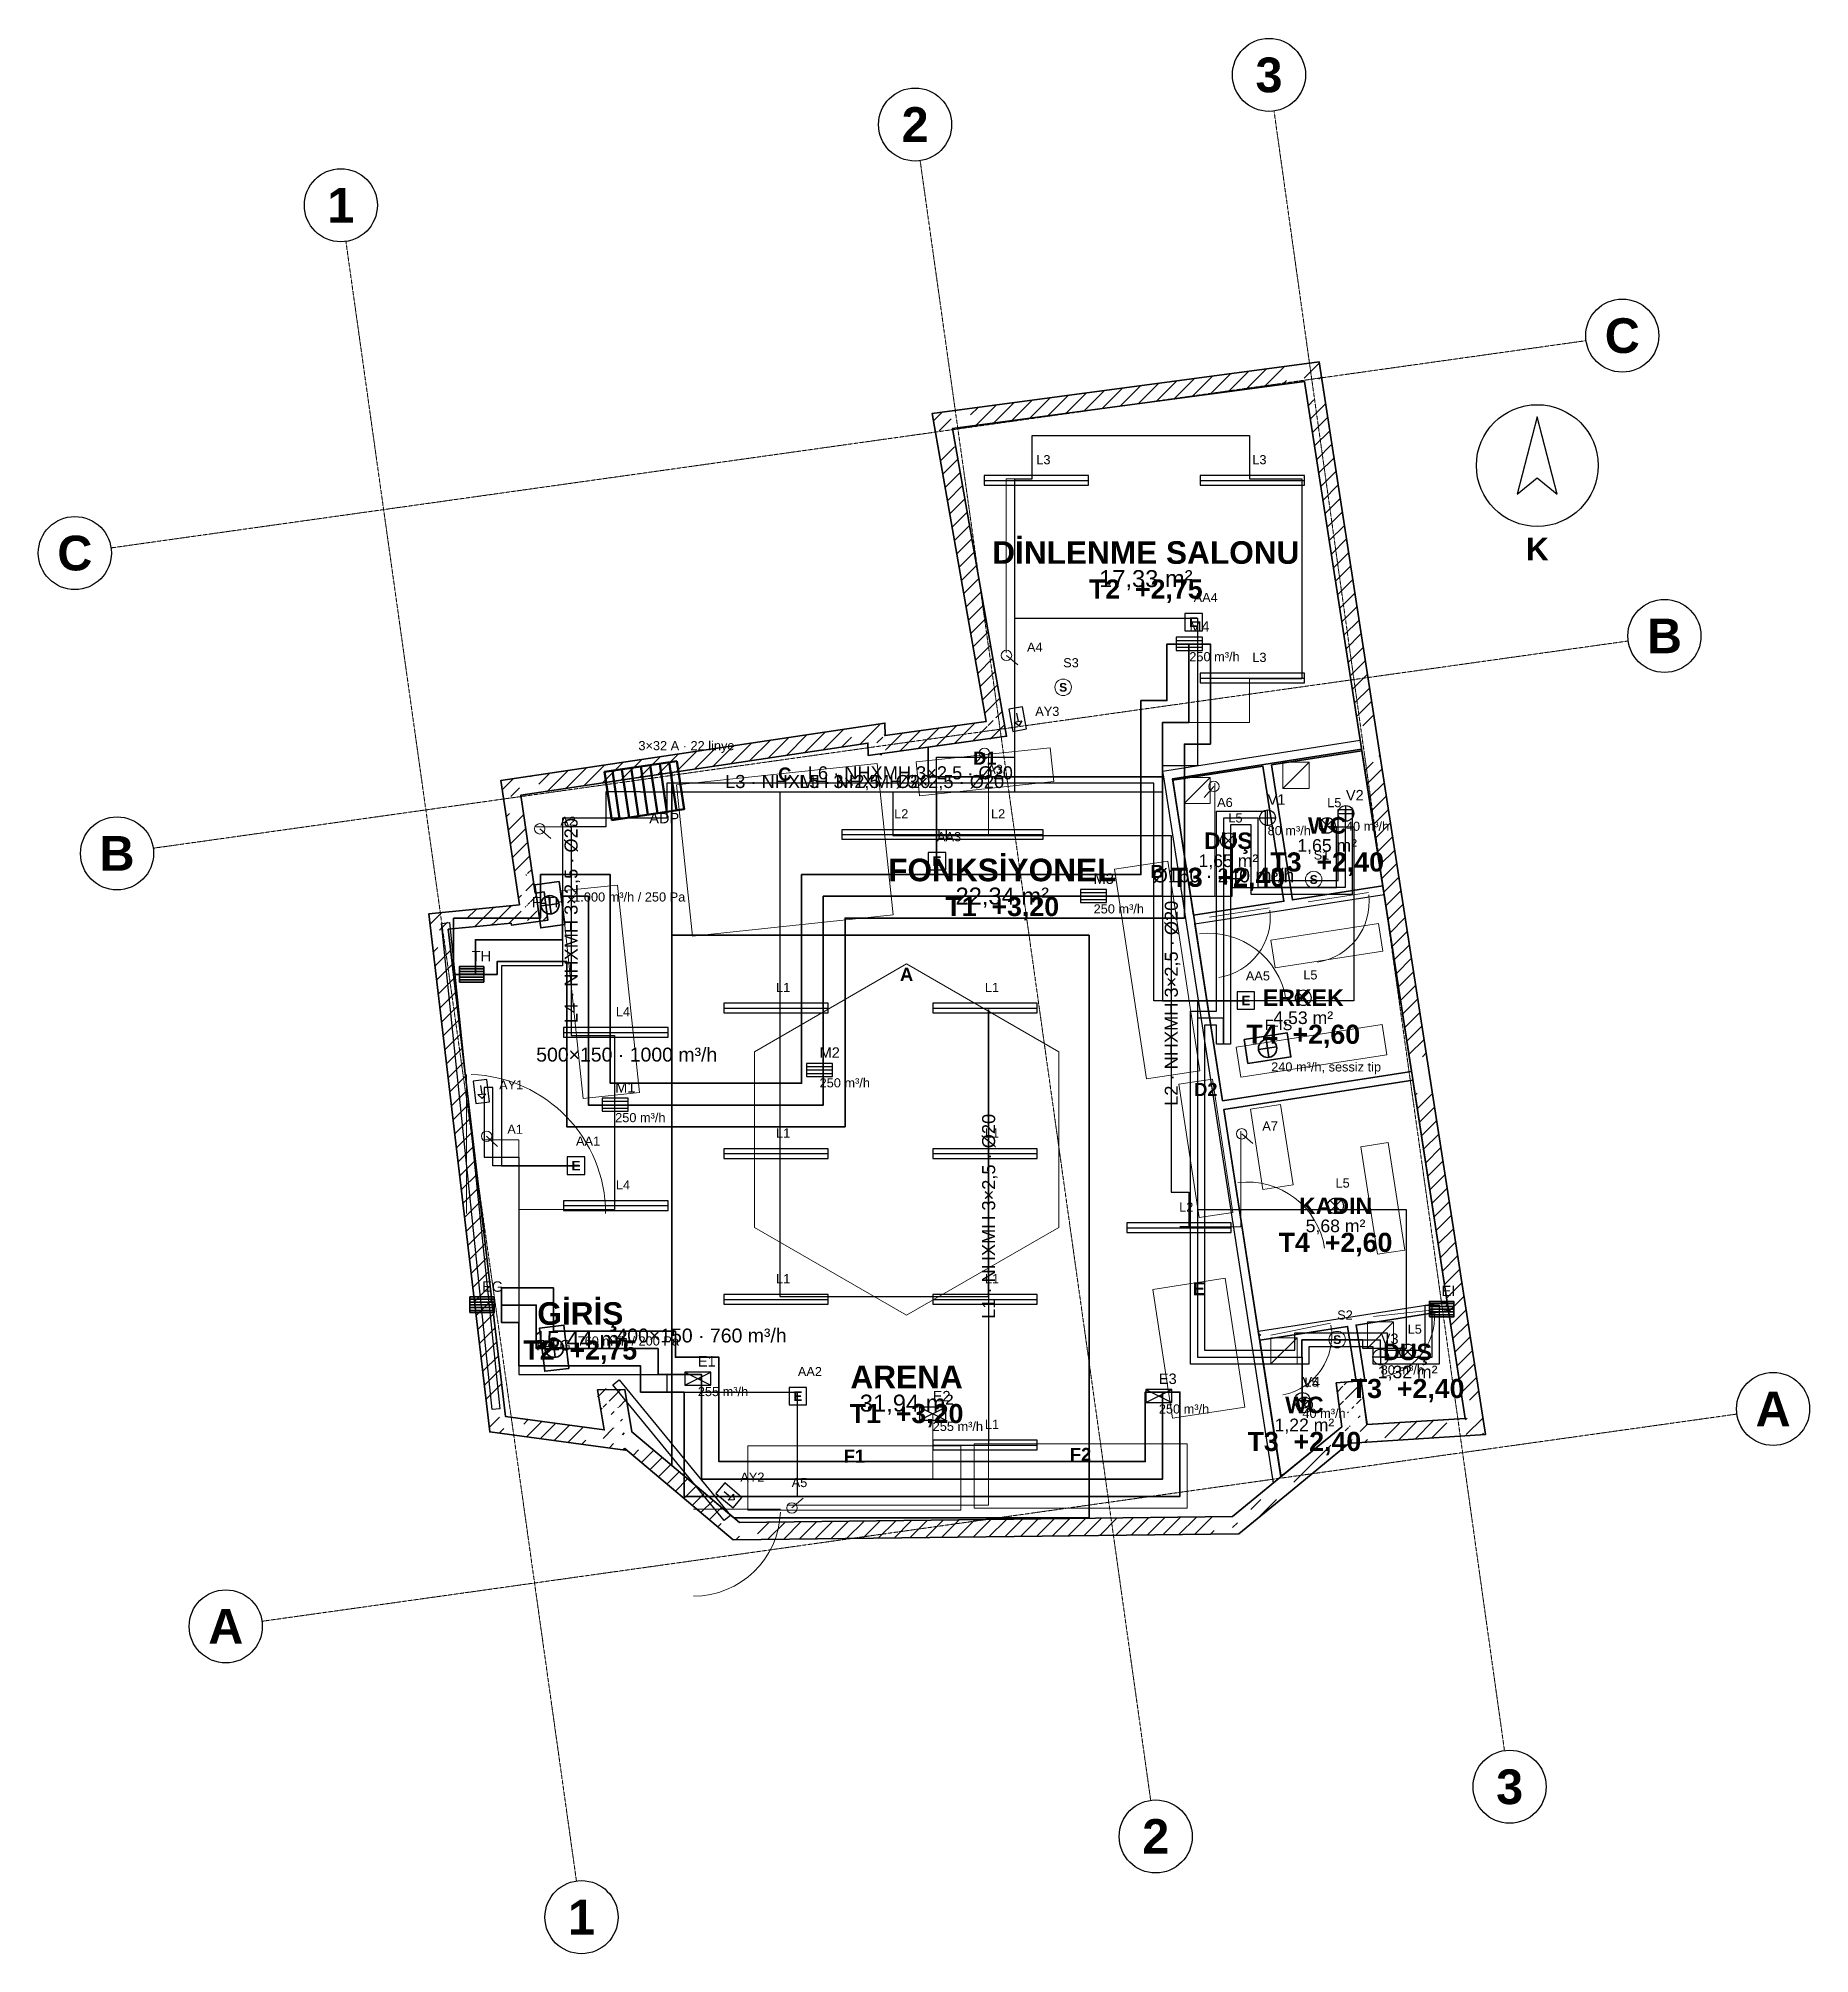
# Model space of a CAD drawing. Header units: millimetres. Extents: x -4681 to 15681, y -5011 to 17012.
import ezdxf
from ezdxf.enums import TextEntityAlignment as Align

# ---------------------------------------------------------------- set-up
doc = ezdxf.new("R2010")
doc.units = ezdxf.units.MM
doc.linetypes.add('DASHDOT', pattern=[3.556, 2.54, -0.508, 0, -0.508])
doc.linetypes.add('DASHED', pattern=[1.524, 1.27, -0.254])
for name, color, linetype, lineweight in [('A-CEPHE', 5, 'Continuous', 25), ('A-DUVAR-MEVCUT', 8, 'Continuous', 35), ('A-DUVAR-YENI', 1, 'Continuous', 35), ('A-EKIPMAN', 9, 'Continuous', 18), ('A-KAPI', 8, 'Continuous', 18), ('A-MOBILYA', 9, 'Continuous', 18), ('A-TAVAN-KAPAK', 150, 'Continuous', 18), ('A-TAVAN-SINIR', 150, 'Continuous', 25), ('A-TAVAN-YAZI', 150, 'Continuous', 13), ('A-YAZI', 7, 'Continuous', 13), ('E-AYD-ACIL', 3, 'Continuous', 25), ('E-AYD-ANAHTAR', 2, 'Continuous', 18), ('E-AYD-ARMATUR', 2, 'Continuous', 25), ('E-AYD-DOWNLIGHT', 2, 'Continuous', 25), ('E-AYD-LINYE', 2, 'Continuous', 25), ('E-AYD-SORTI', 2, 'DASHED', 18), ('E-PANO', 7, 'Continuous', 50), ('E-YAZI', 7, 'Continuous', 13), ('G-AKS-BALON', 8, 'Continuous', 25), ('G-AKS-HAT', 8, 'DASHDOT', 18), ('G-KUZEY', 7, 'Continuous', 25), ('M-HAVA-BESLEME', 3, 'Continuous', 35), ('M-HAVA-BRANSMAN', 3, 'DASHED', 18), ('M-HAVA-CIHAZ', 2, 'Continuous', 35), ('M-HAVA-EGZOZ', 1, 'Continuous', 35), ('M-HAVA-ISLAK', 6, 'Continuous', 25), ('M-HAVA-MENFEZ', 3, 'Continuous', 25), ('M-YAZI', 7, 'Continuous', 13)]:
    doc.layers.add(name, color=color, linetype=linetype, lineweight=lineweight)
doc.styles.add('GYM', font='arial.ttf')
doc.styles.add('GYM-B', font='arialbd.ttf')

msp = doc.modelspace()

# ---------------------------------------------------------------- texts
at = {"layer": 'A-EKIPMAN', "style": 'GYM-B'}
for s, p in [('D1', (6200, 8736)), ('C', (3900, 8553)), ('B', (8180, 7433)), ('A', (5300, 6250)), ('D2', (8740, 4926)), ('E', (8660, 2635)), ('F1', (4700, 710)), ('F2', (7300, 730))]:
    msp.add_text(s, height=150, dxfattribs=at).set_placement(p, align=Align.MIDDLE_CENTER)
at = {"layer": 'A-TAVAN-YAZI', "style": 'GYM-B'}
for s, p in [('T2  +2,75', (8050, 10680)), ('T3  +2,40', (10135, 7542)), ('T3  +2,40', (8999, 7366)), ('T1  +3,20', (6400, 7030)), ('T4  +2,60', (9860, 5561)), ('T4  +2,60', (10231, 3168)), ('T2  +2,75', (1550, 1930)), ('T3  +2,40', (11060, 1488)), ('T1  +3,20', (5300, 1200)), ('T3  +2,40', (9873, 879))]:
    msp.add_text(s, height=220, dxfattribs=at).set_placement(p, align=Align.MIDDLE_CENTER)
at = {"layer": 'A-YAZI'}
for s, height, style, p in [('DİNLENME SALONU', 260, 'GYM-B', (8050, 11100)), ('17,33 m²', 195, 'GYM', (8050, 10800)), ('WC', 190, 'GYM-B', (10135, 7962)), ('DUŞ', 190, 'GYM-B', (8999, 7786)), ('1,65 m²', 145, 'GYM', (10135, 7732)), ('FONKSİYONEL', 260, 'GYM-B', (6400, 7450)), ('1,65 m²', 145, 'GYM', (8999, 7556)), ('22,34 m²', 195, 'GYM', (6400, 7150)), ('ERKEK', 190, 'GYM-B', (9860, 5981)), ('4,53 m²', 145, 'GYM', (9860, 5751)), ('KADIN', 190, 'GYM-B', (10231, 3588)), ('5,68 m²', 145, 'GYM', (10231, 3358)), ('GİRİŞ', 260, 'GYM-B', (1550, 2350)), ('15,44 m²', 195, 'GYM', (1550, 2050)), ('DUŞ', 190, 'GYM-B', (11060, 1908)), ('ARENA', 260, 'GYM-B', (5300, 1620)), ('1,32 m²', 145, 'GYM', (11060, 1678)), ('31,94 m²', 195, 'GYM', (5300, 1320)), ('WC', 190, 'GYM-B', (9873, 1299)), ('1,22 m²', 145, 'GYM', (9873, 1069))]:
    msp.add_text(s, height=height, dxfattribs=dict(at, style=style)).set_placement(p, align=Align.MIDDLE_CENTER)
at = {"layer": 'E-YAZI', "style": 'GYM'}
for s, p in [('L6 · NHXMH 3×2,5 · Ø20', (5343, 8567)), ('L3 · NHXMH 3×2,5 · Ø20', (4393, 8467)), ('L5 · NHXMH 3×2,5 · Ø20', (5243, 8467))]:
    msp.add_text(s, height=150, dxfattribs=at).set_placement(p, align=Align.MIDDLE_CENTER)
for s, p in [('L4 · NHXMH 3×2,5 · Ø20', (1443, 6867)), ('L2 · NHXMH 3×2,5 · Ø20', (8343, 5917)), ('L1 · NHXMH 3×2,5 · Ø20', (6243, 3467))]:
    msp.add_text(s, height=150, rotation=90, dxfattribs=at).set_placement(p, align=Align.MIDDLE_CENTER)
at = {"layer": 'G-AKS-BALON', "style": 'GYM-B'}
for s, p in [('3', (9466, 16592)), ('2', (5398, 16021)), ('1', (-1203, 15093)), ('C', (13527, 13594)), ('C', (-4261, 11094)), ('B', (14012, 10141)), ('B', (-3776, 7641)), ('A', (15261, 1253)), ('A', (-2526, -1247)), ('3', (12232, -3091)), ('2', (8164, -3663)), ('1', (1563, -4591))]:
    msp.add_text(s, height=399, dxfattribs=at).set_placement(p, align=Align.MIDDLE_CENTER)
at = {"layer": 'M-YAZI', "style": 'GYM'}
for s, p in [('Ø160 · 240 m³/h', (8943, 7387)), ('500×150 · 1000 m³/h', (2083, 5327)), ('400×150 · 760 m³/h', (2943, 2097))]:
    msp.add_text(s, height=160, dxfattribs=at).set_placement(p, align=Align.MIDDLE_CENTER)

# ---------------------------------------------------------------- blocks, each defined once
blk = doc.blocks.new('G_KUZEY')
blk.add_lwpolyline([(0, 560), (-230, -330), (0, -140), (230, -330)], close=True)
blk.add_circle((0, 0), 700)
at = {"style": 'GYM-B'}
blk.add_text('K', height=260, dxfattribs=at).set_placement((0, -960), align=Align.MIDDLE_CENTER)
blk = doc.blocks.new('M_MENFEZ_BESLEME')
for p, q in [((-150, 40), (150, 40)), ((-150, 0), (150, 0)), ((-150, -40), (150, -40))]:
    blk.add_line(p, q)
blk.add_lwpolyline([(-150, -75), (150, -75), (150, 75), (-150, 75)], close=True)
at = {"style": 'GYM'}
for tag, p, height in [('KOD', (0, 140), 120), ('DEBI', (0, -200), 105)]:
    blk.add_attdef(tag, p, '', height=height, dxfattribs=at)
blk = doc.blocks.new('M_MENFEZ_EGZOZ')
for p, q in [((-150, -75), (150, 75)), ((-150, 75), (150, -75))]:
    blk.add_line(p, q)
blk.add_lwpolyline([(-150, -75), (150, -75), (150, 75), (-150, 75)], close=True)
at = {"style": 'GYM'}
for tag, p, height in [('KOD', (0, 140), 120), ('DEBI', (0, -200), 105)]:
    blk.add_attdef(tag, p, '', height=height, dxfattribs=at)
blk = doc.blocks.new('M_VALF')
for p, q in [((-90, 0), (90, 0)), ((0, -90), (0, 90))]:
    blk.add_line(p, q)
blk.add_circle((0, 0), 90)
at = {"style": 'GYM'}
for tag, p, height in [('KOD', (0, 150), 120), ('DEBI', (0, -200), 105)]:
    blk.add_attdef(tag, p, '', height=height, dxfattribs=at)
blk = doc.blocks.new('M_FAN')
for q in [(-105, 0), (0, 105), (105, 0), (0, -105)]:
    blk.add_line((0, 0), q)
blk.add_lwpolyline([(-250, -140), (250, -140), (250, 140), (-250, 140)], close=True)
blk.add_circle((0, 0), 105)
at = {"style": 'GYM'}
for tag, p, height in [('KOD', (0, 210), 120), ('TANIM', (0, -270), 105)]:
    blk.add_attdef(tag, p, '', height=height, dxfattribs=at)
blk = doc.blocks.new('M_PANJUR')
for p, q in [((-140, 64), (140, 64)), ((-140, 32), (140, 32)), ((-140, 0), (140, 0)), ((-140, -32), (140, -32)), ((-140, -64), (140, -64))]:
    blk.add_line(p, q)
blk.add_lwpolyline([(-140, -90), (140, -90), (140, 90), (-140, 90)], close=True)
at = {"style": 'GYM'}
blk.add_attdef('KOD', (0, 150), '', height=120, dxfattribs=at)
blk = doc.blocks.new('E_ARMATUR_LINEER')
blk.add_line((-600, 0), (600, 0))
blk.add_lwpolyline([(-600, -55), (600, -55), (600, 55), (-600, 55)], close=True)
at = {"style": 'GYM'}
blk.add_attdef('LINYE', (0, 185), '', height=105, dxfattribs=at)
blk = doc.blocks.new('E_DOWNLIGHT')
for p, q in [((-64, -64), (64, 64)), ((-64, 64), (64, -64))]:
    blk.add_line(p, q)
blk.add_circle((0, 0), 90)
at = {"style": 'GYM'}
blk.add_attdef('LINYE', (0, 210), '', height=105, dxfattribs=at)
blk = doc.blocks.new('E_ACIL')
blk.add_lwpolyline([(-100, -100), (100, -100), (100, 100), (-100, 100)], close=True)
at = {"style": 'GYM-B'}
blk.add_text('E', height=110, dxfattribs=at).set_placement((0, 0), align=Align.MIDDLE_CENTER)
at = {"style": 'GYM'}
blk.add_attdef('KOD', (0, 230), '', height=105, dxfattribs=at)
blk = doc.blocks.new('E_YONLENDIRME')
for points in [[(-130, -80), (130, -80), (130, 80), (-130, 80)], [(30, 45), (80, 0), (30, -45)]]:
    blk.add_lwpolyline(points, close=True)
blk.add_lwpolyline([(-70, 0), (30, 0)])
at = {"style": 'GYM'}
blk.add_attdef('KOD', (0, 205), '', height=105, dxfattribs=at)
blk = doc.blocks.new('E_ANAHTAR')
blk.add_line((0, 0), (130, 110))
blk.add_circle((0, 0), 60)
at = {"style": 'GYM'}
blk.add_attdef('KOD', (0, 240), '', height=105, dxfattribs=at)
blk = doc.blocks.new('E_SENSOR')
blk.add_circle((0, 0), 95)
at = {"style": 'GYM-B'}
blk.add_text('S', height=100, dxfattribs=at).set_placement((0, 0), align=Align.MIDDLE_CENTER)
at = {"style": 'GYM'}
blk.add_attdef('KOD', (0, 230), '', height=105, dxfattribs=at)
blk = doc.blocks.new('E_PANO')
for p, q in [((-330, -280), (-330, 280)), ((-220, -280), (-220, 280)), ((-110, -280), (-110, 280)), ((0, -280), (0, 280)), ((110, -280), (110, 280)), ((220, -280), (220, 280)), ((330, -280), (330, 280))]:
    blk.add_line(p, q)
blk.add_lwpolyline([(-420, -280), (420, -280), (420, 280), (-420, 280)], close=True)
at = {"style": 'GYM'}
for tag, p, height in [('KOD', (0, 380), 120), ('TANIM', (0, -470), 105)]:
    blk.add_attdef(tag, p, '', height=height, dxfattribs=at)

# ---------------------------------------------------------------- hatches: boundary and pattern name
at = {"layer": 'A-DUVAR-MEVCUT'}
h = msp.add_hatch(dxfattribs=at)
h.set_pattern_fill('ANSI31', scale=40)
h.paths.add_polyline_path([(756, 6840), (760, 6814), (957, 6846), (953, 6872)])
h.paths.add_polyline_path([(970, 6843), (760, 6814), (756, 6840), (550, 6819), (550, 7020), (588, 7024), (970, 7024)])
h.paths.add_polyline_path([(760, 6814), (1178, 6873), (1150, 7071), (732, 7012)])
h.paths.add_polyline_path([(1149, 7083), (1178, 6873), (968, 6843), (968, 7083)])
h.paths.add_polyline_path([(1178, 6873), (1133, 7198), (935, 7171), (979, 6845)])
h.paths.add_polyline_path([(999, 7408), (1032, 7185), (1133, 7198), (1162, 6988), (923, 6988), (923, 7408)])
h.paths.add_polyline_path([(1133, 7198), (1032, 7185), (1058, 6986), (1159, 6999)])
h.paths.add_polyline_path([(1001, 7395), (1032, 7185), (1133, 7198), (1164, 6975), (822, 6975), (822, 7047), (850, 7050), (822, 7237), (822, 7395)])
h.paths.add_polyline_path([(1032, 7185), (864, 8310), (666, 8281), (834, 7155)])
h.paths.add_polyline_path([(1074, 8342), (864, 8310), (895, 8100), (693, 8100), (654, 8362), (654, 8481), (916, 8520), (1074, 8520)])
h.paths.add_polyline_path([(864, 8310), (4855, 8908), (4826, 9106), (834, 8508)])
h.paths.add_polyline_path([(4645, 9079), (4907, 9118), (5051, 9118), (5053, 8996), (5065, 8998), (5065, 8796), (4858, 8767), (4855, 8908), (4645, 8877)])
h.paths.add_polyline_path([(4855, 8908), (4858, 8767), (5058, 8772), (5055, 8912)])
h.paths.add_polyline_path([(5068, 8977), (5068, 8796), (4858, 8767), (4855, 8908), (4648, 8877), (4648, 8977)])
h.paths.add_polyline_path([(4858, 8767), (6449, 8988), (6422, 9186), (4831, 8965)])
h.paths.add_polyline_path([(6412, 9198), (6449, 8988), (6239, 8959), (6239, 9198)])
h.paths.add_polyline_path([(6449, 8988), (5826, 12526), (5629, 12492), (6252, 8954)])
h.paths.add_polyline_path([(6036, 12554), (5826, 12526), (5863, 12316), (5660, 12316), (5616, 12566), (5616, 12700), (5888, 12736), (6036, 12736)])
h.paths.add_polyline_path([(5826, 12526), (9876, 13066), (9849, 13265), (5800, 12725)])
h.paths.add_polyline_path([(9908, 12856), (9876, 13066), (9666, 13038), (9666, 13240), (9938, 13276), (10046, 13276), (10086, 13017), (10086, 12856)])
h.paths.add_polyline_path([(9876, 13066), (10521, 8898), (10719, 8928), (10073, 13097)])
h.paths.add_polyline_path([(10554, 8688), (10521, 8898), (10489, 9108), (10691, 9108), (10719, 8928), (10731, 8848), (10731, 8688)])
h.paths.add_polyline_path([(10521, 8898), (11111, 5092), (11308, 5122), (10719, 8928)])
h.paths.add_polyline_path([(11143, 4882), (11111, 5092), (11078, 5302), (11281, 5302), (11308, 5122), (11321, 5042), (11321, 4882)])
h.paths.add_polyline_path([(11111, 5092), (11722, 1144), (11920, 1174), (11308, 5122)])
h.paths.add_polyline_path([(11512, 1131), (11722, 1144), (11690, 1354), (11892, 1354), (11932, 1095), (11932, 957), (11570, 934), (11512, 934)])
h.paths.add_polyline_path([(11722, 1144), (10589, 1072), (10601, 873), (11735, 944)])
h.paths.add_polyline_path([(10379, 1282), (10562, 1282), (10589, 1072), (10799, 1086), (10799, 885), (10436, 862), (10414, 862), (10412, 877), (10394, 862), (10379, 862)])
h.paths.add_polyline_path([(10589, 1072), (10524, 1577), (10326, 1552), (10390, 1047)])
h.paths.add_polyline_path([(10314, 1367), (10314, 1558), (10524, 1577), (10551, 1367)])
h.paths.add_polyline_path([(10524, 1577), (10239, 1552), (10257, 1352), (10542, 1378)])
h.paths.add_polyline_path([(10449, 1342), (10266, 1342), (10239, 1552), (10449, 1570)])
h.paths.add_polyline_path([(10239, 1552), (10303, 1047), (10502, 1072), (10437, 1577)])
h.paths.add_polyline_path([(10093, 875), (10303, 1047), (10277, 1257), (10513, 1257), (10513, 867), (10414, 861), (10412, 877), (10363, 837), (10093, 837)])
h.paths.add_polyline_path([(10303, 1047), (9540, 421), (9667, 266), (10430, 892)])
h.paths.add_polyline_path([(9330, 248), (9540, 421), (9750, 593), (9750, 334), (9667, 266), (9600, 211), (9330, 211)])
h.paths.add_polyline_path([(9540, 421), (9046, 15), (9173, -139), (9667, 266)])
h.paths.add_polyline_path([(9256, -71), (9119, -184), (8836, -187), (8836, 13), (9046, 15), (9256, 188)])
h.paths.add_polyline_path([(9046, 15), (3378, -54), (3381, -253), (9049, -185)])
h.paths.add_polyline_path([(3588, -251), (3306, -254), (3168, -138), (3168, 124), (3378, -54), (3588, -51)])
h.paths.add_polyline_path([(3378, -54), (2142, 991), (2013, 839), (3249, -206)])
h.paths.add_polyline_path([(1932, 796), (1932, 1201), (2106, 1201), (2142, 991), (2352, 814), (2352, 781), (2080, 781), (2063, 796), (2066, 781), (2041, 781)])
h.paths.add_polyline_path([(2142, 991), (2060, 1478), (1863, 1445), (1944, 958)])
h.paths.add_polyline_path([(1850, 1268), (1850, 1474), (2060, 1478), (2095, 1268)])
h.paths.add_polyline_path([(2060, 1478), (1747, 1471), (1752, 1271), (2064, 1278)])
h.paths.add_polyline_path([(1957, 1261), (1782, 1261), (1747, 1471), (1957, 1476)])
h.paths.add_polyline_path([(1747, 1471), (1824, 1012), (2021, 1046), (1944, 1504)])
h.paths.add_polyline_path([(2034, 1222), (2034, 802), (1884, 802), (1614, 839), (1614, 1041), (1824, 1012), (1789, 1222)])
h.paths.add_polyline_path([(1824, 1012), (689, 1166), (662, 968), (1797, 814)])
h.paths.add_polyline_path([(664, 1376), (689, 1166), (899, 1138), (899, 957), (749, 957), (508, 989), (479, 1240), (479, 1376)])
h.paths.add_polyline_path([(689, 1166), (32, 6768), (-166, 6745), (490, 1143)])
h.paths.add_polyline_path([(242, 6789), (32, 6768), (57, 6558), (-144, 6558), (-178, 6842), (-178, 6948), (123, 6978), (242, 6978)])
h.paths.add_polyline_path([(32, 6768), (756, 6840), (736, 7039), (13, 6967)])
h.paths.add_polyline_path([(966, 6843), (760, 6814), (756, 6840), (546, 6819), (546, 7020), (847, 7050), (966, 7050)])

# ---------------------------------------------------------------- linework, layer by layer
at = {"layer": 'A-CEPHE'}
for points in [[(-45, 6835), (45, 6845), (625, 1255), (535, 1245)], [(3275, 29), (3205, -29), (1925, 1531), (1995, 1589)]]:
    msp.add_lwpolyline(points, close=True, dxfattribs=at)
at = {"layer": 'A-DUVAR-MEVCUT'}
for points in [[(850, 7050), (636, 8479), (5050, 9139), (5053, 8996), (6216, 9158), (5593, 12697), (10043, 13291), (10719, 8928), (11308, 5122), (11953, 958), (10414, 861), (10412, 877), (9667, 266), (9119, -184), (3306, -254), (2063, 796), (2066, 778), (508, 989), (-190, 6947)], [(756, 6840), (760, 6814), (1178, 6873), (1133, 7198), (1032, 7185), (864, 8310), (4855, 8908), (4858, 8767), (6449, 8988), (5826, 12526), (9876, 13066), (10521, 8898), (11111, 5092), (11722, 1144), (10589, 1072), (10524, 1577), (10239, 1552), (10303, 1047), (9540, 421), (9046, 15), (3378, -54), (2142, 991), (2060, 1478), (1747, 1471), (1824, 1012), (689, 1166), (32, 6768)]]:
    msp.add_lwpolyline(points, close=True, dxfattribs=at)
at = {"layer": 'A-DUVAR-YENI'}
for points in [[(8930, 4796), (11104, 5132), (10531, 8838), (8357, 8499)], [(10534, 8818), (10774, 7266), (9736, 7105), (9496, 8658)], [(8360, 8482), (9397, 8643), (9638, 7090), (8600, 6929)], [(9604, 473), (10303, 1047), (10239, 1552), (10524, 1577), (10589, 1072), (11722, 1144), (11120, 5032), (8946, 4695)], [(10559, 1306), (10524, 1577), (10519, 1598), (10541, 1580), (10566, 1584), (10467, 2217), (11530, 2383), (11722, 1144), (10595, 1073)], [(10303, 1047), (9634, 498), (9601, 492), (9359, 2045), (10369, 2202), (10467, 1572), (10239, 1552)]]:
    msp.add_lwpolyline(points, close=True, dxfattribs=at)
at = {"layer": 'A-EKIPMAN'}
for points in [[(6991, 8468), (6950, 8856), (5409, 8692), (5450, 8304)], [(4960, 8673), (2654, 8427), (2840, 6687), (5146, 6933)], [(8302, 7553), (7689, 7459), (8058, 5047), (8671, 5141)], [(5300, 6370), (3551, 5360), (3551, 3340), (5300, 2330), (7049, 3340), (7049, 5360)], [(8816, 5046), (8430, 4987), (8664, 3454), (9050, 3513)], [(9189, 1272), (8962, 2755), (8131, 2628), (8358, 1145)], [(5925, 90), (5925, 830), (3475, 830), (3475, 90)], [(8525, 110), (8525, 850), (6075, 850), (6075, 110)]]:
    msp.add_lwpolyline(points, close=True, dxfattribs=at)
at = {"layer": 'A-KAPI'}
for p, q in [((9917, 7082), (10609, 7190)), ((8781, 6906), (9473, 7014)), ((8772, 5822), (8634, 6712)), ((240, 3500), (240, 5100)), ((9216, 2962), (9078, 3852)), ((9488, 2100), (10174, 2238)), ((10668, 2314), (11364, 2392)), ((2850, 100), (3850, 100))]:
    msp.add_line(p, q, dxfattribs=at)
for centre, radius, start, end in [((9917, 7082), 700, -81.2, 6.8), ((8781, 6906), 700, -81.2, 6.8), ((8772, 5822), 900, 8.8, 96.8), ((240, 3500), 1600, 0, 88), ((9216, 2962), 900, 8.8, 96.8), ((9488, 2100), 700, -78.6, 9.4), ((10668, 2314), 700, -83.6, 4.4), ((2850, 100), 1000, -90, -2)]:
    msp.add_arc(centre, radius, start, end, dxfattribs=at)
at = {"layer": 'A-MOBILYA'}
for points in [[(1978, 7277), (1331, 7209), (1582, 4823), (2229, 4891)], [(9489, 6642), (9538, 6326), (10774, 6518), (10725, 6834)], [(9088, 5412), (9142, 5066), (10822, 5326), (10768, 5672)], [(9599, 4752), (9254, 4699), (9397, 3775), (9743, 3829)], [(10836, 4315), (10520, 4266), (10713, 3031), (11029, 3080)]]:
    msp.add_lwpolyline(points, close=True, dxfattribs=at)
at = {"layer": 'A-TAVAN-KAPAK'}
for p, q in [((9626, 8388), (9926, 8688)), ((8490, 8213), (8790, 8513)), ((10597, 1953), (10897, 2253)), ((9489, 1772), (9789, 2072))]:
    msp.add_line(p, q, dxfattribs=at)
for points in [[(9626, 8388), (9926, 8388), (9926, 8688), (9626, 8688)], [(8490, 8213), (8790, 8213), (8790, 8513), (8490, 8513)], [(10597, 1953), (10897, 1953), (10897, 2253), (10597, 2253)], [(9489, 1772), (9789, 1772), (9789, 2072), (9489, 2072)]]:
    msp.add_lwpolyline(points, close=True, dxfattribs=at)
at = {"layer": 'A-TAVAN-SINIR'}
for points in [[(5550, 8520), (5550, 8863), (6449, 8988), (5826, 12526), (9876, 13066), (10515, 8937), (8243, 8582), (8253, 8520)], [(2600, 604), (3315, 0), (7400, 0), (7400, 6700), (2600, 6700), (2600, 8570), (864, 8310), (4855, 8908), (4858, 8767), (6449, 8988), (5550, 8863), (5550, 8520), (8253, 8520), (9514, 399), (9046, 15), (3378, -54)], [(10534, 8818), (10774, 7266), (9736, 7105), (9496, 8658)], [(8360, 8482), (9397, 8643), (9638, 7090), (8600, 6929)], [(2142, 991), (2060, 1478), (1747, 1471), (1824, 1012), (689, 1166), (32, 6768), (756, 6840), (760, 6814), (1178, 6873), (1133, 7198), (1032, 7185), (864, 8310), (2600, 8570), (2600, 604)], [(8930, 4796), (8615, 6831), (9707, 7000), (10789, 7167), (11104, 5132)], [(7400, 6700), (7400, 0), (3315, 0), (2600, 604), (2600, 6700)], [(11120, 5032), (11522, 2436), (11501, 2433), (11519, 2457), (11515, 2482), (10407, 2309), (9344, 2144), (9347, 2119), (9371, 2101), (9351, 2098), (8946, 4695)], [(10559, 1306), (10524, 1577), (10519, 1598), (10541, 1580), (10566, 1584), (10467, 2217), (11530, 2383), (11722, 1144), (10595, 1073)], [(10303, 1047), (9634, 498), (9601, 492), (9359, 2045), (10369, 2202), (10467, 1572), (10239, 1552)]]:
    msp.add_lwpolyline(points, close=True, dxfattribs=at)
at = {"layer": 'E-AYD-LINYE'}
for p, q in [((6743, 11947), (6743, 12447)), ((6743, 12447), (9243, 12447)), ((9243, 12447), (9243, 11947)), ((6543, 8347), (6543, 11947)), ((6543, 11947), (6743, 11947)), ((9243, 11947), (9843, 11947)), ((9843, 11947), (9843, 9647)), ((6543, 9147), (6543, 10347)), ((6543, 10347), (8643, 10347)), ((8643, 10347), (8643, 8647)), ((9843, 9647), (9243, 9647)), ((6543, 8747), (6543, 9147)), ((5643, 7547), (5643, 8747)), ((5643, 8747), (6543, 8747)), ((8643, 8647), (8243, 8647)), ((8243, 8647), (8243, 5947)), ((8143, 8447), (2543, 8447)), ((2543, 8447), (2543, 8047)), ((8143, 5947), (8143, 8447)), ((2243, 8347), (1843, 8347)), ((1843, 8347), (1843, 7947)), ((2243, 8347), (3843, 8347)), ((2243, 8347), (5143, 8347)), ((2243, 8347), (6543, 8347)), ((2243, 8347), (8243, 8347)), ((2243, 8347), (5643, 8347)), ((3843, 8347), (3843, 5847)), ((5143, 8347), (5143, 7847)), ((5643, 8347), (5643, 7547)), ((8243, 8347), (8243, 7147)), ((2543, 8047), (1343, 8047)), ((1343, 8047), (1343, 6347)), ((1843, 7947), (1443, 7947)), ((1443, 7947), (1443, 5547)), ((10243, 7947), (10143, 7947)), ((10143, 7947), (10443, 7947)), ((10243, 7247), (10243, 7947)), ((10443, 7947), (10443, 5947)), ((5143, 7847), (6243, 7847)), ((6243, 7847), (8343, 7847)), ((8343, 7847), (8343, 3747)), ((9043, 7147), (9043, 7747)), ((9043, 7747), (9043, 7247)), ((8243, 7147), (9043, 7147)), ((9043, 7247), (10243, 7247)), ((1343, 6347), (643, 6347)), ((643, 6347), (643, 4047)), ((9243, 5947), (8143, 5947)), ((8243, 5947), (9243, 5947)), ((9843, 5947), (8643, 5947)), ((8643, 5947), (8643, 3547)), ((10443, 5947), (9843, 5947)), ((3843, 5847), (3843, 4147)), ((6243, 4147), (6243, 5847)), ((6243, 5847), (6243, 847)), ((1443, 5547), (1943, 5547)), ((1943, 5547), (1943, 3547)), ((543, 4947), (443, 4947)), ((443, 4947), (443, 4147)), ((543, 4047), (543, 4947)), ((443, 4147), (843, 4147)), ((1543, 4047), (543, 4047)), ((643, 4047), (1543, 4047)), ((843, 4147), (843, 1647)), ((3843, 4147), (3843, 2547)), ((6243, 2547), (6243, 4147)), ((8343, 3747), (8543, 3747)), ((8543, 3747), (8543, 3347)), ((8643, 3547), (10243, 3547)), ((10243, 3547), (11043, 3547)), ((11043, 3547), (11043, 1947)), ((8543, 3347), (8443, 3347)), ((3843, 2547), (6243, 2547)), ((10543, 2047), (9843, 2047)), ((9843, 2047), (9843, 1347)), ((10543, 1947), (10543, 2047)), ((11043, 1947), (10543, 1947)), ((843, 1647), (2543, 1647)), ((2543, 1647), (2543, 1447)), ((2543, 1447), (4043, 1447)), ((4043, 1447), (4043, 247)), ((4043, 247), (3243, 247))]:
    msp.add_line(p, q, dxfattribs=at)
at = {"layer": 'E-AYD-SORTI'}
for p, q in [((6443, 9947), (6443, 11947)), ((6443, 11947), (6743, 11947)), ((9243, 9147), (9243, 9647)), ((8243, 7147), (8243, 9147)), ((8243, 9147), (9243, 9147)), ((6243, 8747), (6243, 7847)), ((8843, 8447), (8843, 7147)), ((1043, 7947), (1443, 7947)), ((1443, 7947), (1443, 5547)), ((8843, 7147), (8243, 7147)), ((1443, 5547), (1943, 5547)), ((9143, 4447), (9143, 3347)), ((443, 4347), (843, 4347)), ((843, 4347), (843, 3547)), ((843, 3547), (1943, 3547)), ((9143, 3347), (8443, 3347)), ((6243, 147), (6243, 847)), ((3943, 147), (6243, 147))]:
    msp.add_line(p, q, dxfattribs=at)
at = {"layer": 'G-AKS-BALON'}
for centre in [(9466, 16592), (5398, 16021), (-1203, 15093), (13527, 13594), (-4261, 11094), (14012, 10141), (-3776, 7641), (15261, 1253), (-2526, -1247), (12232, -3091), (8164, -3663), (1563, -4591)]:
    msp.add_circle(centre, 420, dxfattribs=at)
at = {"layer": 'G-AKS-HAT'}
for p, q in [((12173, -2676), (9524, 16177)), ((8106, -3247), (5456, 15605)), ((1505, -4175), (-1145, 14677)), ((-3845, 11153), (13111, 13536)), ((-3360, 7700), (13596, 10083)), ((-2111, -1189), (14845, 1194))]:
    msp.add_line(p, q, dxfattribs=at)
at = {"layer": 'M-HAVA-BESLEME'}
msp.add_lwpolyline([(93, 6897), (1093, 6897), (1093, 7397), (1893, 7397), (1893, 4997), (4093, 4997), (4093, 7397), (7993, 7397), (7993, 9397), (8293, 9397), (8293, 10047), (8793, 10047), (8793, 8897), (8493, 8897), (8493, 6897), (4593, 6897), (4593, 4497), (1393, 4497), (1393, 6397), (593, 6397), (593, 6247), (93, 6247)], close=True, dxfattribs=at)
msp.add_lwpolyline([(343, 6247), (343, 6647), (1343, 6647), (1343, 7147), (1643, 7147), (1643, 4747), (4343, 4747), (4343, 7147), (8243, 7147), (8243, 9147), (8543, 9147), (8543, 10047)], dxfattribs=at)
at = {"layer": 'M-HAVA-BRANSMAN'}
for p, q in [((8543, 10047), (8550, 10047)), ((8550, 10047), (8550, 10050)), ((9343, 8047), (9450, 8047)), ((9450, 8047), (9450, 8050)), ((10343, 8100), (10350, 8100)), ((10350, 8100), (10350, 8100)), ((7450, 7147), (7450, 7150)), ((7450, 7147), (7450, 7147)), ((4343, 5150), (4300, 5150)), ((4300, 5150), (4300, 5150)), ((1950, 4747), (1950, 4750)), ((1950, 4747), (1950, 4747)), ((9843, 1847), (9850, 1847)), ((9850, 1847), (9850, 1350)), ((10750, 1847), (10750, 1850)), ((10750, 1847), (10750, 1847)), ((2943, 1600), (2900, 1600)), ((2900, 1600), (2900, 1600)), ((8243, 1400), (8200, 1400)), ((8200, 1400), (8200, 1400)), ((5600, 447), (5600, 1200)), ((5600, 447), (5600, 447))]:
    msp.add_line(p, q, dxfattribs=at)
at = {"layer": 'M-HAVA-EGZOZ'}
msp.add_lwpolyline([(1243, 2647), (1243, 2147), (2643, 2147), (2643, 1847), (3143, 1847), (3143, 647), (8043, 647), (8043, 1447), (8443, 1447), (8443, 247), (2743, 247), (2743, 1447), (2243, 1447), (2243, 1747), (843, 1747), (843, 2247), (643, 2247), (643, 2647)], close=True, dxfattribs=at)
msp.add_lwpolyline([(643, 2447), (1043, 2447), (1043, 1947), (2443, 1947), (2443, 1647), (2943, 1647), (2943, 447), (5643, 447), (8243, 447), (8243, 1447)], dxfattribs=at)
at = {"layer": 'M-HAVA-ISLAK'}
msp.add_lwpolyline([(8863, 5447), (8863, 5667), (8723, 5667), (8723, 1927), (9763, 1927), (9763, 2127), (10823, 2127), (10823, 1927), (11263, 1927), (11263, 2447), (11423, 2447), (11423, 1767), (10663, 1767), (10663, 1967), (9923, 1967), (9923, 1767), (8563, 1767), (8563, 5827), (8863, 5827), (8863, 8127), (9423, 8127), (9423, 7327), (10263, 7327), (10263, 8147), (10423, 8147), (10423, 7167), (9263, 7167), (9263, 7967), (9023, 7967), (9023, 5827), (9023, 5447)], close=True, dxfattribs=at)
msp.add_lwpolyline([(10343, 8147), (10343, 7247), (9343, 7247), (9343, 8047), (8943, 8047), (8943, 5447), (8943, 5747), (8643, 5747), (8643, 1847), (9843, 1847), (9843, 2047), (10743, 2047), (10743, 1847), (11343, 1847), (11343, 2447)], dxfattribs=at)

# ---------------------------------------------------------------- block references
at = {"layer": 'E-AYD-ACIL'}
for p, values in [((8600, 10300), {'KOD': 'AA4'}), ((5650, 7550), {'KOD': 'AA3'}), ((9200, 5950), {'KOD': 'AA5'}), ((1500, 4050), {'KOD': 'AA1'}), ((4050, 1400), {'KOD': 'AA2'})]:
    msp.add_blockref('E_ACIL', p, dxfattribs=at).add_auto_attribs(values)
ref = msp.add_blockref('E_YONLENDIRME', (6577, 9185), dxfattribs=dict(at, rotation=280))
ref.add_attrib('KOD', 'AY3', (6779, 9221), dxfattribs={"layer": '0', "height": 105, "style": 'GYM'})
ref = msp.add_blockref('E_YONLENDIRME', (412, 4902), dxfattribs=dict(at, rotation=276.7))
ref.add_attrib('KOD', 'AY1', (616, 4926), dxfattribs={"layer": '0', "height": 105, "style": 'GYM'})
ref = msp.add_blockref('E_YONLENDIRME', (3257, 259), dxfattribs=dict(at, rotation=319.8))
ref.add_attrib('KOD', 'AY2', (3389, 416), dxfattribs={"layer": '0', "height": 105, "style": 'GYM'})
at = {"layer": 'E-AYD-ANAHTAR'}
ref = msp.add_blockref('E_ANAHTAR', (6448, 9917), dxfattribs=dict(at, rotation=280))
ref.add_attrib('KOD', 'A4', (6684, 9959), dxfattribs={"layer": '0', "height": 105, "style": 'GYM'})
for p, values in [((7100, 9550), {'KOD': 'S3'}), ((9980, 7340), {'KOD': 'S1'}), ((10250, 2050), {'KOD': 'S2'})]:
    msp.add_blockref('E_SENSOR', p, dxfattribs=at).add_auto_attribs(values)
ref = msp.add_blockref('E_ANAHTAR', (6195, 8792), dxfattribs=dict(at, rotation=187.9))
ref.add_attrib('KOD', 'A3', (6228, 8554), dxfattribs={"layer": '0', "height": 105, "style": 'GYM'})
ref = msp.add_blockref('E_ANAHTAR', (8833, 8411), dxfattribs=dict(at, rotation=188.9))
ref.add_attrib('KOD', 'A6', (8870, 8174), dxfattribs={"layer": '0', "height": 105, "style": 'GYM'})
ref = msp.add_blockref('E_ANAHTAR', (1083, 7923), dxfattribs=dict(at, rotation=278.5))
ref.add_attrib('KOD', 'A2', (1320, 7958), dxfattribs={"layer": '0', "height": 105, "style": 'GYM'})
ref = msp.add_blockref('E_ANAHTAR', (472, 4388), dxfattribs=dict(at, rotation=276.7))
ref.add_attrib('KOD', 'A1', (710, 4416), dxfattribs={"layer": '0', "height": 105, "style": 'GYM'})
ref = msp.add_blockref('E_ANAHTAR', (9152, 4416), dxfattribs=dict(at, rotation=278.8))
ref.add_attrib('KOD', 'A7', (9389, 4453), dxfattribs={"layer": '0', "height": 105, "style": 'GYM'})
ref = msp.add_blockref('E_ANAHTAR', (3982, 114), dxfattribs=dict(at, rotation=0.7))
ref.add_attrib('KOD', 'A5', (3979, 354), dxfattribs={"layer": '0', "height": 105, "style": 'GYM'})
at = {"layer": 'E-AYD-ARMATUR'}
for p, values in [((6791, 11930), {'LINYE': 'L3'}), ((9274, 11930), {'LINYE': 'L3'}), ((9274, 9657), {'LINYE': 'L3'}), ((5157, 7858), {'LINYE': 'L2'}), ((6270, 7858), {'LINYE': 'L2'}), ((3800, 5862), {'LINYE': 'L1'}), ((6200, 5862), {'LINYE': 'L1'}), ((1958, 5583), {'LINYE': 'L4'}), ((3800, 4188), {'LINYE': 'L1'}), ((6200, 4188), {'LINYE': 'L1'}), ((1958, 3591), {'LINYE': 'L4'}), ((8433, 3337), {'LINYE': 'L2'}), ((3800, 2513), {'LINYE': 'L1'}), ((6200, 2513), {'LINYE': 'L1'}), ((6200, 838), {'LINYE': 'L1'})]:
    msp.add_blockref('E_ARMATUR_LINEER', p, dxfattribs=at).add_auto_attribs(values)
at = {"layer": 'E-AYD-DOWNLIGHT'}
for p in [(10135, 7962), (8999, 7786), (9860, 5981), (10231, 3588), (11060, 1908), (9873, 1299)]:
    msp.add_blockref('E_DOWNLIGHT', p, dxfattribs=at).add_auto_attribs({'LINYE': 'L5'})
at = {"layer": 'E-PANO'}
ref = msp.add_blockref('E_PANO', (2286, 8362), dxfattribs=dict(at, rotation=188.5))
ref.add_attrib('KOD', 'ADP', (2342, 7986), dxfattribs={"layer": '0', "height": 120, "style": 'GYM'})
ref.add_attrib('TANIM', '3×32 A · 22 linye', (2217, 8827), dxfattribs={"layer": '0', "height": 105, "style": 'GYM'})
at = {"layer": 'G-KUZEY'}
msp.add_blockref('G_KUZEY', (12550, 12100), dxfattribs=at)
at = {"layer": 'M-HAVA-CIHAZ'}
ref = msp.add_blockref('M_FAN', (1200, 7050), dxfattribs=dict(at, rotation=97.8))
ref.add_attrib('KOD', 'F-TH', (992, 7021), dxfattribs={"layer": '0', "height": 120, "style": 'GYM'})
ref.add_attrib('TANIM', '1.000 m³/h / 250 Pa', (1468, 7087), dxfattribs={"layer": '0', "height": 105, "style": 'GYM'})
for p, values in [((300, 6250), {'KOD': 'TH'}), ((420, 2450), {'KOD': 'EG'}), ((11450, 2400), {'KOD': 'EI'})]:
    msp.add_blockref('M_PANJUR', p, dxfattribs=at).add_auto_attribs(values)
ref = msp.add_blockref('M_FAN', (9450, 5400), dxfattribs=dict(at, rotation=8.8))
ref.add_attrib('KOD', 'F-IS', (9418, 5608), dxfattribs={"layer": '0', "height": 120, "style": 'GYM'})
ref.add_attrib('TANIM', '240 m³/h, sessiz tip', (9491, 5133), dxfattribs={"layer": '0', "height": 105, "style": 'GYM'})
ref = msp.add_blockref('M_FAN', (1250, 1950), dxfattribs=dict(at, rotation=96.7))
ref.add_attrib('KOD', 'F-EG', (1041, 1925), dxfattribs={"layer": '0', "height": 120, "style": 'GYM'})
ref.add_attrib('TANIM', '760 m³/h / 200 Pa', (1518, 1982), dxfattribs={"layer": '0', "height": 105, "style": 'GYM'})
at = {"layer": 'M-HAVA-MENFEZ'}
for name, p, values in [('M_MENFEZ_BESLEME', (8550, 10050), {'KOD': 'M4', 'DEBI': '250 m³/h'}), ('M_VALF', (10350, 8100), {'KOD': 'V2', 'DEBI': '40 m³/h'}), ('M_VALF', (9450, 8050), {'KOD': 'V1', 'DEBI': '80 m³/h'}), ('M_MENFEZ_BESLEME', (7450, 7150), {'KOD': 'M3', 'DEBI': '250 m³/h'}), ('M_MENFEZ_BESLEME', (4300, 5150), {'KOD': 'M2', 'DEBI': '250 m³/h'}), ('M_MENFEZ_BESLEME', (1950, 4750), {'KOD': 'M1', 'DEBI': '250 m³/h'}), ('M_VALF', (10750, 1850), {'KOD': 'V3', 'DEBI': '80 m³/h'}), ('M_MENFEZ_EGZOZ', (2900, 1600), {'KOD': 'E1', 'DEBI': '255 m³/h'}), ('M_MENFEZ_EGZOZ', (8200, 1400), {'KOD': 'E3', 'DEBI': '250 m³/h'}), ('M_VALF', (9850, 1350), {'KOD': 'V4', 'DEBI': '40 m³/h'}), ('M_MENFEZ_EGZOZ', (5600, 1200), {'KOD': 'E2', 'DEBI': '255 m³/h'})]:
    msp.add_blockref(name, p, dxfattribs=at).add_auto_attribs(values)

msp.set_redraw_order([(e.dxf.handle, doc.entitydb.next_handle()) for e in msp.query("TEXT MTEXT ATTDEF DIMENSION ARC_DIMENSION")])  # texts and dimensions are drawn at this point

doc.saveas('drawing.dxf')
